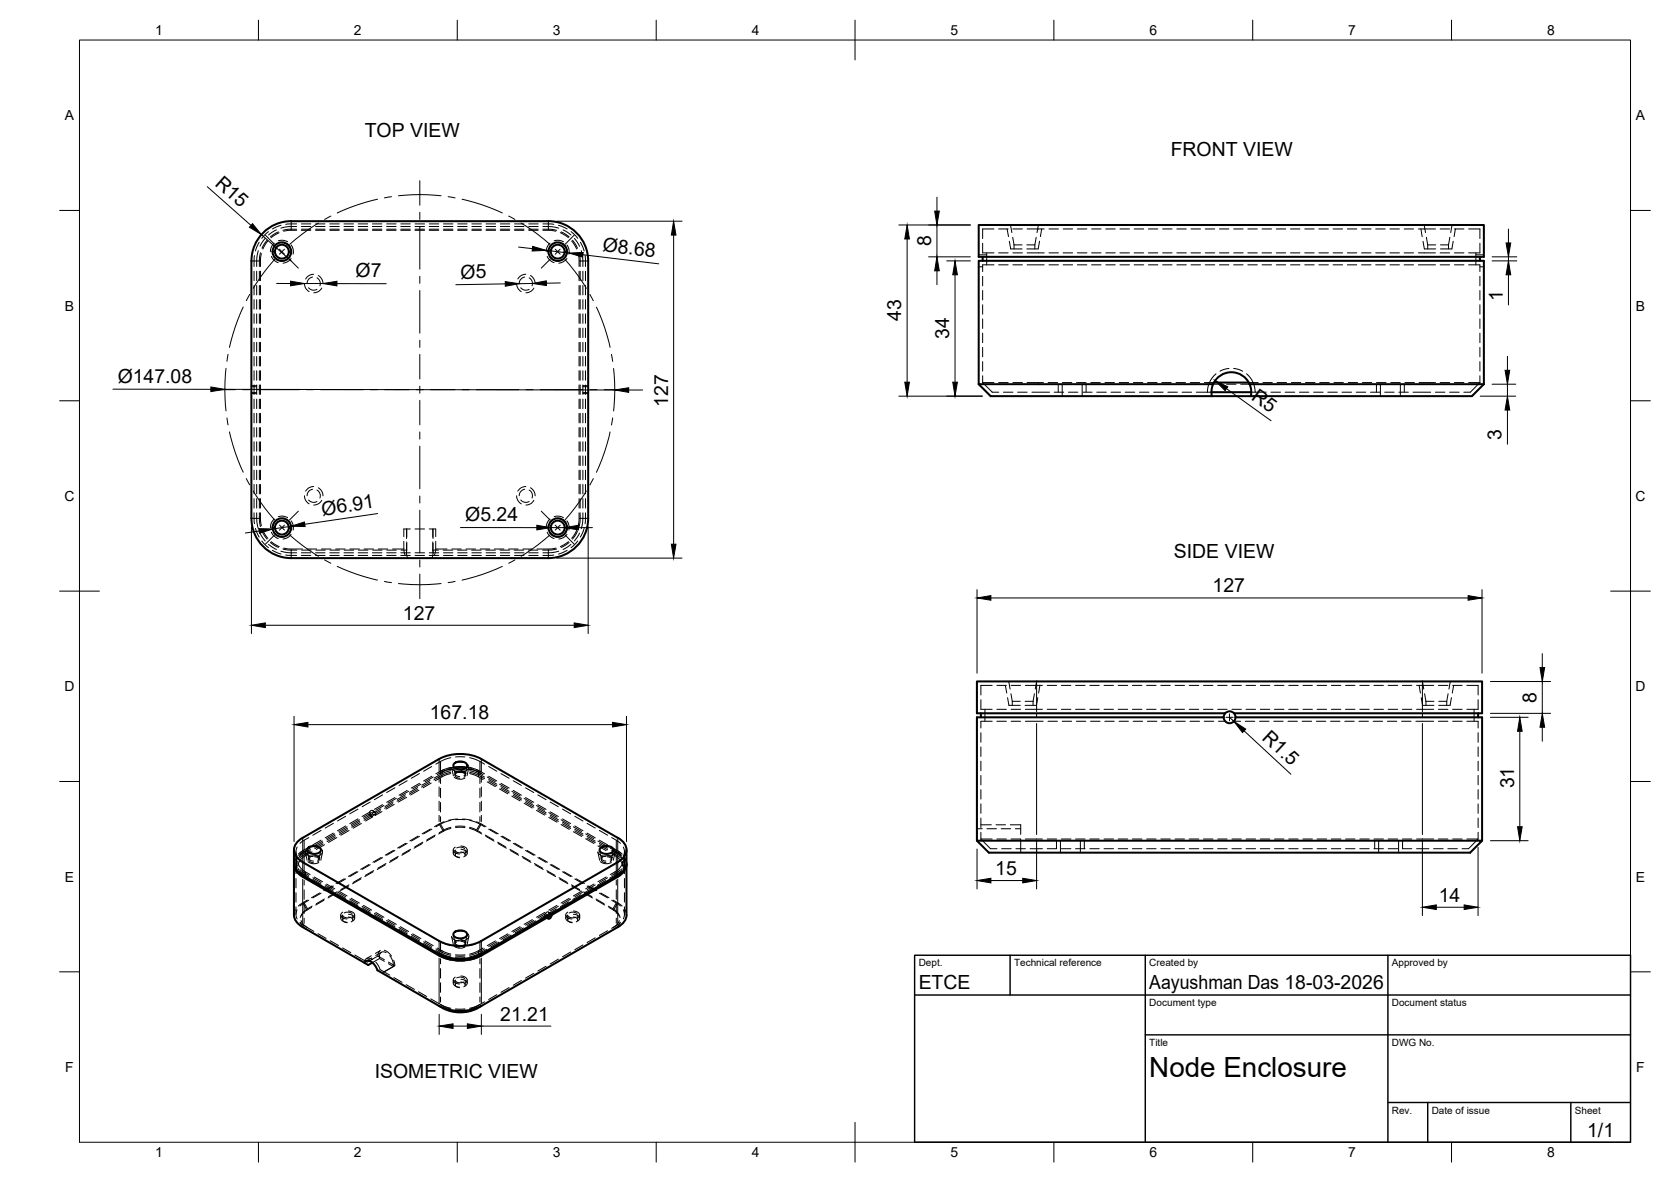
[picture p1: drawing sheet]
<svg xmlns="http://www.w3.org/2000/svg" width="420mm" height="297mm" viewBox="0 0 420 297" stroke-linecap="round" stroke-linejoin="round" font-family="sans-serif">
<defs><g id="words">
<text font-size="7" x="289" y="270.6">Node Enclosure</text>
<g font-size="4.9">
<text x="91.7" y="34.4">TOP VIEW</text>
<text x="294.4" y="39.1">FRONT VIEW</text>
<text x="53.8" y="46.5" transform="rotate(41 53.8 46.5)">R15</text>
<text x="151.4" y="63" transform="rotate(7 151.4 63)">Ø8.68</text>
<text x="234.1" y="61.9" transform="rotate(-90 234.1 61.9)">8</text>
<text x="89.4" y="69.7">Ø7</text>
<text x="115.8" y="70" transform="rotate(-1 115.8 70)">Ø5</text>
<text x="377.9" y="75.8" transform="rotate(-90 377.9 75.8)">1</text>
<text x="226.6" y="80.7" transform="rotate(-90 226.6 80.7)">43</text>
<text x="238.7" y="85.2" transform="rotate(-90 238.7 85.2)">34</text>
<text x="29.6" y="96.3">Ø147.08</text>
<text x="314.4" y="100.2" transform="rotate(36 314.4 100.2)">R5</text>
<text x="168" y="102.2" transform="rotate(-90 168 102.2)">127</text>
<text x="377.5" y="110.5" transform="rotate(-90 377.5 110.5)">3</text>
<text x="81.1" y="129.5" transform="rotate(-8 81.1 129.5)">Ø6.91</text>
<text x="117" y="131">Ø5.24</text>
<text x="295.2" y="140.2">SIDE VIEW</text>
<text x="304.9" y="148.9">127</text>
<text x="101.3" y="155.7">127</text>
<text x="386.3" y="176.6" transform="rotate(-90 386.3 176.6)">8</text>
<text x="108.1" y="180.6">167.18</text>
<text x="317.1" y="185.7" transform="rotate(43 317.1 185.7)">R1.5</text>
<text x="380.7" y="198.1" transform="rotate(-90 380.7 198.1)">31</text>
<text x="250.3" y="219.8">15</text>
<text x="361.8" y="226.6">14</text>
<text x="231" y="248.5">ETCE</text>
<text x="289" y="248.5">Aayushman Das 18-03-2026</text>
<text x="125.8" y="256.5">21.21</text>
<text x="94.2" y="270.8">ISOMETRIC VIEW</text>
<text x="399.1" y="285.7">1/1</text>
</g>
<g font-size="3.5">
<text x="39" y="8.8">1</text>
<text x="89" y="8.8">2</text>
<text x="139" y="8.8">3</text>
<text x="189" y="8.8">4</text>
<text x="239" y="8.8">5</text>
<text x="289" y="8.8">6</text>
<text x="339" y="8.8">7</text>
<text x="389" y="8.8">8</text>
<text x="16.3" y="30.2">A</text>
<text x="411.3" y="30.2">A</text>
<text x="16.3" y="78">B</text>
<text x="411.3" y="78">B</text>
<text x="16.2" y="125.9">C</text>
<text x="411.2" y="125.9">C</text>
<text x="16.2" y="173.7">D</text>
<text x="411.2" y="173.7">D</text>
<text x="16.3" y="221.6">E</text>
<text x="411.3" y="221.6">E</text>
<text x="16.4" y="269.4">F</text>
<text x="411.4" y="269.4">F</text>
<text x="39" y="290.8">1</text>
<text x="89" y="290.8">2</text>
<text x="139" y="290.8">3</text>
<text x="189" y="290.8">4</text>
<text x="239" y="290.8">5</text>
<text x="289" y="290.8">6</text>
<text x="339" y="290.8">7</text>
<text x="389" y="290.8">8</text>
</g>
<g font-size="2.5">
<text x="231" y="242.9">Dept.</text>
<text x="255" y="242.9">Technical reference</text>
<text x="289" y="242.9">Created by</text>
<text x="350" y="242.9">Approved by</text>
<text x="289" y="252.8">Document type</text>
<text x="350" y="252.8">Document status</text>
<text x="289" y="262.9">Title</text>
<text x="350" y="262.9">DWG No.</text>
<text x="350" y="279.9">Rev.</text>
<text x="360" y="279.9">Date of issue</text>
<text x="396" y="279.9">Sheet</text>
</g>
</g></defs>
<!-- layer: Hidden -->
<g fill="none" stroke="#000" stroke-width=".25">
<path d="M66.7 59.9l-1.3 2M67.5 58.2l-1.7 1.7M69.5 57.8l-2 1.3M70 58.3l-2 1.2M70.2 58.5l-2 1.2M70.7 56.6l-2.2 .9M74.6 57.6h-2.2l-1.3 .3M74.6 57.9h-2.1l-1.2 .2M74.6 56.9l-2.3 .1-1.7 .3M74.6 56.3l-2.8 .1M75.8 57.6h2.3M75.8 57.9h2.3"/>
<path d="M75.8 56.9h2.3M75.8 56.3h2.3M79.4 57.6h2.3M79.4 57.9h2.3M79.4 56.9h2.3M79.4 56.3h2.3M82.9 57.6h2.4M82.9 57.9h2.4M82.9 56.9h2.4M82.9 56.3h2.4M86.5 57.6h2.4M86.5 57.9h2.4"/>
<path d="M86.5 56.9h2.4M86.5 56.3h2.4M90.1 57.6h2.4M90.1 57.9h2.4M90.1 56.9h2.4M90.1 56.3h2.4M93.6 57.6h2.4M93.6 57.9h2.4M93.6 56.9h2.4M93.6 56.3h2.4M97.2 57.6h2.4M97.2 57.9h2.4"/>
<path d="M97.2 56.9h2.4M97.2 56.3h2.4M100.8 57.6h2.4M100.8 57.9h2.4M100.8 56.9h2.4M100.8 56.3h2.4M104.4 57.6h2.3M104.4 57.9h2.3M104.4 56.9h2.3M104.4 56.3h2.3M107.9 57.6h2.4M107.9 57.9h2.4"/>
<path d="M107.9 56.9h2.4M107.9 56.3h2.4M111.5 57.6h2.4M111.5 57.9h2.4M111.5 56.9h2.4M111.5 56.3h2.4M115.1 57.6h2.4M115.1 57.9h2.4M115.1 56.9h2.4M115.1 56.3h2.4M118.6 57.6h2.4M118.6 57.9h2.4"/>
<path d="M118.6 56.9h2.4M118.6 56.3h2.4M122.2 57.6h2.4M122.2 57.9h2.4M122.2 56.9h2.4M122.2 56.3h2.4M125.8 57.6h2.4M125.8 57.9h2.4M125.8 56.9h2.4M125.8 56.3h2.4M129.4 57.6h2.3M129.4 57.9h2.3"/>
<path d="M129.4 56.9h2.3M129.4 56.3h2.3M132.9 57.6h2.4M132.9 57.9h2.4M132.9 56.9h2.4M132.9 56.3h2.4M136.5 57.6h2.2l1.3 .3M136.5 57.9h2.1l1.2 .2M136.5 56.9l2.2 .1 1.8 .3M136.5 56.3l2.8 .1M140.4 56.6l2.2 .9M140.9 58.5l2 1.2"/>
<path d="M141.1 58.3l2 1.2M141.6 57.8l2 1.3M143.6 58.2l1.7 1.7M144.4 59.9l1.3 2M249.9 57.5h-2.8v2.5M251.1 57.5h2.4M253.2 57.5l.4 2M254.1 56.5l.3 1.9M254.6 59.6l.4 1.9M254.7 57.5h2.4M258.3 57.5h4.3M260.5 59.6l-.3 1.9"/>
<path d="M261.1 56.5l-.3 1.9M261.9 57.5l-.3 2M263.8 57.5h2.3M267.3 57.5h2.4M270.9 57.5h2.4M274.5 57.5h2.3M278 57.5h2.4M281.6 57.5h2.4M285.2 57.5h2.4M288.8 57.5h2.3M292.3 57.5h2.4M295.9 57.5h2.4"/>
<path d="M299.5 57.5h2.4M303 57.5h2.4M306.6 57.5h2.4M310.2 57.5h2.4M313.8 57.5h2.3M317.3 57.5h2.4M320.9 57.5h2.4M324.5 57.5h2.4M328.1 57.5h2.3M331.6 57.5h2.4M335.2 57.5h2.4M338.8 57.5h2.3"/>
<path d="M342.3 57.5h2.4M345.9 57.5h2.4M349.5 57.5h2.4M353.1 57.5h2.3M356.6 57.5h4.3M357.3 57.5l.3 2M358.1 56.5l.3 1.9M358.6 59.6l.4 1.9M362.1 57.5h2.4M364.6 59.6l-.4 1.9M365.1 56.5l-.3 1.9M365.7 57.5h2.4"/>
<path d="M366 57.5l-.4 2M369.3 57.5h2.8v2.5M63.9 68.2v2.3M63.9 71.7v2.4M63.9 75.3v2.4M63.9 78.9v2.4M64 64.2l-.1 2.8M64.5 68.2v2.3M64.5 71.7v2.4M64.5 75.3v2.4M64.5 78.9v2.4M64.9 63l-.3 1.7-.1 2.3"/>
<path d="M65.2 60.9l-1 2.2M65.2 68.2v2.3M65.2 71.7v2.4M65.2 75.3v2.4M65.2 78.9v2.4M65.5 63.5l-.3 1.3v2.2M65.5 68.2v2.3M65.5 71.7v2.4M65.5 75.3v2.4M65.5 78.9v2.4M65.7 63.7l-.2 1.1v2.2M67.1 60.4l-1.2 2"/>
<path d="M67.4 60.6l-1.3 2M68.2 64.4l.8 1 1 .6M68.9 64.4l.6 .7 1.4 .5M68.9 61.1l-.8 1.2-.1 1M69.7 61.3l-.8 .7-.3 1.3M70 60.5l1.2-.1 1.1 .4M70.9 61l1.1 .3 .9 .8M73.2 63.3l-.3 1-.9 1M73.2 65l-1 .8-1 .3M73.2 61.6l.5 .9v1.4M76.6 71.3l.2 1 .9 1M77.6 72.3a1.64 1.64 0 0 0 2.1 .4"/>
<path d="M78.6 69.6a1.62 1.62 0 0 0-1.4 1.7M78.9 68.9l-1.2 .3-.8 .9M79.7 69.8a1.65 1.65 0 0 1 .7 2M80 69.2l.8 .8 .4 1.3M80.9 72.4l-.7 .8-1.3 .4M129.9 71.3l.3 1 .9 1M130.9 72.3a1.66 1.66 0 0 0 2.2 .4M131.9 69.6a1.67 1.67 0 0 0-1.3 1.7M132.2 68.9l-1.2 .3-.8 .9M133.1 69.8a1.65 1.65 0 0 1 .7 2M133.4 69.2l.8 .8 .4 1.3M134.2 72.4l-.6 .8-1.4 .4"/>
<path d="M137.6 64.4l.7 1 1 .6M138.2 64.4l.7 .7 1.3 .5M138.3 61.1l-.6 .8-.4 1.4M139.1 61.3l-.8 .7-.4 1.3M139.3 60.5l1.3-.1 1.1 .4M140.2 61l1.2 .3 .8 .8M142.5 63.3l-.2 1-.9 1M142.6 61.6l.4 .9v1.4M142.6 65l-1.1 .8-1 .3M143.7 60.6l1.3 2M144 60.4l1.2 2M145.4 63.7l.2 1.1v2.2"/>
<path d="M145.6 63.5l.3 1.3v2.2M145.6 68.2v2.3M145.6 71.7v2.4M145.6 75.3v2.4M145.6 78.9v2.4M145.9 68.2v2.3M145.9 71.7v2.4M145.9 75.3v2.4M145.9 78.9v2.4M145.9 60.9l1 2.2M146.2 63l.3 1.7 .1 2.3M146.6 68.2v2.3"/>
<path d="M146.6 71.7v2.4M146.6 75.3v2.4M146.6 78.9v2.4M147.1 64.2l.1 2.8M147.2 68.2v2.3M147.2 71.7v2.4M147.2 75.3v2.4M147.2 78.9v2.4M246.1 64h2M246.1 67h1M247.1 61.1v2.4h2.8M247.1 69.4v2.4"/>
<path d="M247.1 73v2.4M247.1 76.6v2.4M248.1 63.5v3.1M249.9 66.6h-2.8v1.6M251.1 66.6h2.4M251.1 63.5h2.4M253.8 60.6l.3 2h2.9M254.7 66.6h2.4M254.7 63.5h2.4M255 61.5h2M255 61.5v1.1M258.2 61.5h2"/>
<path d="M258.3 66.6h4.3M258.3 63.5h4.3M260.2 61.5v1.1M261.4 60.6l-.4 2h-2.8M263.8 66.6h2.3M263.8 63.5h2.3M267.3 66.6h2.4M267.3 63.5h2.4M270.9 66.6h2.4M270.9 63.5h2.4M274.5 66.6h2.3M274.5 63.5h2.3"/>
<path d="M278 66.6h2.4M278 63.5h2.4M281.6 66.6h2.4M281.6 63.5h2.4M285.2 66.6h2.4M285.2 63.5h2.4M288.8 66.6h2.3M288.8 63.5h2.3M292.3 66.6h2.4M292.3 63.5h2.4M295.9 66.6h2.4M295.9 63.5h2.4"/>
<path d="M299.5 66.6h2.4M299.5 63.5h2.4M303 66.6h2.4M303 63.5h2.4M306.6 66.6h2.4M306.6 63.5h2.4M310.2 66.6h2.4M310.2 63.5h2.4M313.8 66.6h2.3M313.8 63.5h2.3M317.3 66.6h2.4M317.3 63.5h2.4"/>
<path d="M320.9 66.6h2.4M320.9 63.5h2.4M324.5 66.6h2.4M324.5 63.5h2.4M328.1 66.6h2.3M328.1 63.5h2.3M331.6 66.6h2.4M331.6 63.5h2.4M335.2 66.6h2.4M335.2 63.5h2.4M338.8 66.6h2.3M338.8 63.5h2.3"/>
<path d="M342.3 66.6h2.4M342.3 63.5h2.4M345.9 66.6h2.4M345.9 63.5h2.4M349.5 66.6h2.4M349.5 63.5h2.4M353.1 66.6h2.3M353.1 63.5h2.3M356.6 66.6h4.3M356.6 63.5h4.3M357.8 60.6l.3 2h2.9M359 61.5h2"/>
<path d="M359 61.5v1.1M362.1 66.6h2.4M362.1 63.5h2.4M362.2 61.5h2M364.2 61.5v1.1M365.4 60.6l-.3 2h-2.9M365.7 66.6h2.4M365.7 63.5h2.4M369.3 66.6h2.8v1.6M371.1 63.5v3.1M371.1 64h2M372.1 61.1v2.4h-2.8"/>
<path d="M372.1 69.4v2.4M372.1 73v2.4M372.1 76.6v2.4M372.1 67h1M63.2 98.7h1.3M63.2 97.2h1.3M63.2 96.9h1.3M63.2 98.9h1.3M63.9 82.5v2.3M63.9 86v2.4M63.9 89.6v2.4M63.9 93.2v2.4"/>
<path d="M63.9 96.7v2.4M64.5 82.5v2.3M64.5 86v2.4M64.5 89.6v2.4M64.5 93.2v2.4M64.5 96.7v2.4M65.2 82.5v2.3M65.2 86v2.4M65.2 89.6v2.4M65.2 93.2v2.4M65.2 96.7v2.4M65.5 82.5v2.3"/>
<path d="M65.5 86v2.4M65.5 89.6v2.4M65.5 93.2v2.4M65.5 96.7v2.4M145.6 82.5v2.3M145.6 86v2.4M145.6 89.6v2.4M145.6 93.2v2.4M145.6 96.7v2.4M145.9 82.5v2.3M145.9 86v2.4M145.9 89.6v2.4"/>
<path d="M145.9 93.2v2.4M145.9 96.7v2.4M146.6 98.7h1.3M146.6 97.2h1.3M146.6 96.9h1.3M146.6 98.9h1.3M146.6 82.5v2.3M146.6 86v2.4M146.6 89.6v2.4M146.6 93.2v2.4M146.6 96.7v2.4M147.2 82.5v2.3"/>
<path d="M147.2 86v2.4M147.2 89.6v2.4M147.2 93.2v2.4M147.2 96.7v2.4M247.1 96.1l2.4 2.5h1.6M247.1 96.1h2.8M247.1 80.1v2.4M247.1 83.7v2.4M247.1 87.3v2.4M247.1 90.9v2.3M247.1 94.4v1.7M251.1 96.1h2.4"/>
<path d="M252.3 98.6h2.4M254.7 96.1h2.4M255.9 98.6h2.4M258.3 96.1h4.1M259.5 98.6h4.4M263.5 96.1h2.4M265.1 98.6h2.4M266.1 96.5v2.1M267.1 96.5v3.1M267.1 96.1h2.4M268.6 98.6h2.4M270.7 96.1h2.4"/>
<path d="M272.1 96.5v3.1M272.2 98.6h2.4M273.1 96.5v2.1M274.3 96.1h2.3M275.8 98.6h2.4M277.8 96.1h2.4M279.4 98.6h2.3M281.4 96.1h2.4M282.9 98.6h2.4M285 96.1h2.4M286.5 98.6h2.4M288.5 96.1h2.4"/>
<path d="M290.1 98.6h2.4M292.1 96.1h2.4M293.6 98.6h2.4M295.7 96.1h2.4M297.2 98.6h2.4M299.3 96.1h2.3M300.8 98.6h3.8M302.8 96.1h2.4M305 96.5h2.2M305.8 93.9a6 6 0 0 0-2.2 4.7M308.4 96.5h2.4M309 92.6l-1.4 .3-.9 .4"/>
<path d="M310.2 92.6l2.2 .7M312 96.5h2.2M313.4 93.9a6 6 0 0 1 2.2 4.7h2.8M314 96.1h2.4M314.6 98.6h1M317.5 96.1h2.4M319.6 98.6h2.4M321.1 96.1h2.4M323.2 98.6h2.3M324.7 96.1h2.4M326.7 98.6h2.4M328.3 96.1h2.3"/>
<path d="M330.3 98.6h2.4M331.8 96.1h2.4M333.9 98.6h2.4M335.4 96.1h2.4M337.4 98.6h2.4M339 96.1h2.4M341 98.6h2.4M342.5 96.1h2.4M344.6 98.6h2.4M346.1 96.5v2.1M346.1 96.1h2.4M347.1 96.5v3.1"/>
<path d="M348.2 98.6h2.3M349.7 96.1h2.4M351.7 98.6h2.4M352.1 96.5v3.1M353.1 96.5v2.1M353.3 96.1h2.3M355.3 98.6h4.4M356.8 96.1h4.1M360.9 98.6h2.4M362.1 96.1h2.4M364.5 98.6h2.4M365.7 96.1h2.4"/>
<path d="M369.3 96.1h2.8M372.1 96.1l-2.4 2.5h-1.6M372.1 80.1v2.4M372.1 83.7v2.4M372.1 87.3v2.4M372.1 90.9v2.3M372.1 94.4v1.7M63.9 100.3v2.4M63.9 103.9v2.4M63.9 107.4v2.4M63.9 111v2.4M63.9 114.6v2.4"/>
<path d="M63.9 118.2v2.4M64.5 100.3v2.4M64.5 103.9v2.4M64.5 107.4v2.4M64.5 111v2.4M64.5 114.6v2.4M64.5 118.2v2.4M65.2 100.3v2.4M65.2 103.9v2.4M65.2 107.4v2.4M65.2 111v2.4M65.2 114.6v2.4"/>
<path d="M65.2 118.2v2.4M65.5 100.3v2.4M65.5 103.9v2.4M65.5 107.4v2.4M65.5 111v2.4M65.5 114.6v2.4M65.5 118.2v2.4M145.6 100.3v2.4M145.6 103.9v2.4M145.6 107.4v2.4M145.6 111v2.4M145.6 114.6v2.4"/>
<path d="M145.6 118.2v2.4M145.9 100.3v2.4M145.9 103.9v2.4M145.9 107.4v2.4M145.9 111v2.4M145.9 114.6v2.4M145.9 118.2v2.4M146.6 100.3v2.4M146.6 103.9v2.4M146.6 107.4v2.4M146.6 111v2.4M146.6 114.6v2.4"/>
<path d="M146.6 118.2v2.4M147.2 100.3v2.4M147.2 103.9v2.4M147.2 107.4v2.4M147.2 111v2.4M147.2 114.6v2.4M147.2 118.2v2.4M63.9 128.9l.1 2.7M63.9 121.7v2.4M63.9 125.3v2.4M64.2 132.8l1 2.2M64.5 128.9l.1 2.2 .3 1.7"/>
<path d="M64.5 121.7v2.4M64.5 125.3v2.4M65.2 128.9v2.1l.3 1.3M65.2 121.7v2.4M65.2 125.3v2.4M65.4 133.9l1.3 2M65.5 128.9v2.1l.2 1.1M65.5 121.7v2.4M65.5 125.3v2.4M65.8 136l1.7 1.6M65.9 133.5l1.2 2M66.1 133.3l1.3 2"/>
<path d="M67.5 136.8l2 1.3M68 136.3l2 1.3M68.2 136.1l2 1.3M68.2 133.7l.8 1.1 1 .5M68.5 138.3l2.2 .9M68.9 133.7l1 1 1 .2M68.9 130.4l-.8 1.2-.1 1M69.7 130.6l-.8 .7-.3 1.3M70 129.8l1.2-.1 1.1 .4M70.6 138.5l1.7 .4h2.3M70.9 130.3l1.1 .3 .9 .9M71.1 138l1.3 .2h2.3"/>
<path d="M71.3 137.7a13.2 13.2 0 0 0 4.8 .3M71.8 139.5l2.8 .1M73.2 132.6l-.3 1.1-.9 .9M73.2 134.3l-1 .9-1 .3M73.2 130.9l.5 1v1.3M75.8 138.9h2.3M75.8 139.6h2.3M75.8 138.2h2.4M76.6 124.6l.2 1.1 .9 .9M77.3 138h2.3M77.6 125.7a1.67 1.67 0 0 0 2.1 .3M78.6 123a1.58 1.58 0 0 0-1.4 1.6"/>
<path d="M78.9 122.3l-1.2 .3-.8 .8M79.4 138.9h2.3M79.4 139.6h2.3M79.4 138.2h2.4M79.7 123.2a1.65 1.65 0 0 1 .7 2M80 122.6l.8 .7 .4 1.3M80.8 138h2.4M80.9 125.7l-.7 .8-1.3 .4M82.9 138.9h2.4M82.9 139.6h2.4M83 138.2h2.4M84.4 138h2.4"/>
<path d="M86.5 138.9h2.4M86.5 139.6h2.4M86.6 138.2h2.3M88 138h2.4M90.1 138.9h2.4M90.1 139.6h2.4M90.1 138.2h2.4M91.5 138h2.4M93.6 138.9h2.4M93.6 139.6h2.4M93.7 138.2h2.4M95.1 138h2.4"/>
<path d="M97.2 138.9h2.4M97.2 139.6h2.4M97.3 138.2h2.4M98.7 138h2.8M100.8 138.9h2.4M100.8 139.6h2.4M100.8 138.2h1.5M101.5 136l.1 2.4 .3 1.2M102.2 132.9v2.4M102.2 136.5v2.4M102.3 138.2l-.1 .9 .3 1.2M102.3 132.9v2.1"/>
<path d="M102.3 136.2v2M103.2 132.9h-1.7v2M104.4 132.9h2.3M104.4 138.9h2.3M104.4 139.6h2.3M107.9 132.9h1.7v2M107.9 138.9h2.4M107.9 139.6h2.4M108.8 138.2v1.3l-.2 .8M108.8 132.9v2.1M108.8 136.2v2M108.8 138.2h1.5"/>
<path d="M108.9 132.9v2.4M108.9 136.5v2.4M109.6 136v2M111.4 138.2h2.4M111.5 138.9h2.4M111.5 139.6h2.4M112.4 138h-2.8l-.4 1.6M113.6 138h2.4M115 138.2h2.4M115.1 138.9h2.4M115.1 139.6h2.4M117.2 138h2.3"/>
<path d="M118.6 138.2h2.4M118.6 138.9h2.4M118.6 139.6h2.4M120.7 138h2.4M122.2 138.2h2.3M122.2 138.9h2.4M122.2 139.6h2.4M124.3 138h2.4M125.7 138.2h2.4M125.8 138.9h2.4M125.8 139.6h2.4M127.9 138h2.4"/>
<path d="M129.3 138.2h2.4M129.4 138.9h2.3M129.4 139.6h2.3M129.9 124.6l.3 1.1 .9 .9M130.9 125.7a1.69 1.69 0 0 0 2.2 .3M131.5 138h2.3M131.9 123a1.62 1.62 0 0 0-1.3 1.6M132.2 122.3l-1.2 .3-.8 .8M132.9 138.2h2.4M132.9 138.9h2.4M132.9 139.6h2.4M133.1 123.2a1.65 1.65 0 0 1 .7 2"/>
<path d="M133.4 122.6l.8 .7 .4 1.3M134.2 125.7l-.6 .8-1.4 .4M137.6 133.7l.7 1.1 1 .5M138.2 133.7l1.1 1 .9 .2M138.3 130.4l-.6 .8-.4 1.4M139.1 130.6l-.8 .7-.4 1.3M139.3 139.5l-2.8 .1M139.3 129.8l1.3-.1 1.1 .4M139.8 137.7a13.2 13.2 0 0 1-4.8 .3M140 138l-1.3 .2h-2.3M140.2 130.3l1.2 .3 .8 .9M140.5 138.5l-1.8 .4h-2.2"/>
<path d="M142.5 132.6l-.2 1.1-.9 .9M142.6 130.9l.4 1v1.3M142.6 134.3l-1.1 .9-1 .3M142.6 138.3l-2.2 .9M142.9 136.1l-2 1.3M143.1 136.3l-2 1.3M143.6 136.8l-2 1.3M145 133.3l-1.3 2M145.2 133.5l-1.2 2M145.3 136l-1.7 1.6M145.6 128.9v2.1l-.2 1.1M145.6 121.7v2.4"/>
<path d="M145.6 125.3v2.4M145.7 134l-1.3 1.9M145.9 128.9v2.1l-.3 1.3M145.9 121.7v2.4M145.9 125.3v2.4M146.6 128.9l-.1 2.2-.3 1.7M146.6 121.7v2.4M146.6 125.3v2.4M146.9 132.8l-1 2.2M147.2 128.9l-.1 2.7M147.2 121.7v2.4M147.2 125.3v2.4"/>
<path d="M246.6 175.8v2.5h2.9M247.6 178.3v3M249.5 172.2h-2.9v2.5M250.7 178.3h2.3M250.7 172.2h2.3M252.8 172.2l.3 2M253.3 175.3l.4 2h2.8M253.6 171.2l.4 2M254.2 174.3l.3 1.9M254.2 178.3h2.4M254.2 172.2h2.4M254.5 176.2h2"/>
<path d="M254.5 176.2v1.1M257.7 176.2h2.1M257.8 178.3h4.3M257.8 172.2h4.3M259.8 176.2v1.1M260.1 174.3l-.3 1.9M260.6 171.2l-.3 2M260.9 175.3l-.3 2h-2.9M261.5 172.2l-.3 2M263.3 178.3h2.4M263.3 172.2h2.4M266.9 178.3h2.4"/>
<path d="M266.9 172.2h2.4M270.4 178.3h2.4M270.4 172.2h2.4M274 178.3h2.4M274 172.2h2.4M277.6 178.3h2.4M277.6 172.2h2.4M281.2 178.3h2.3M281.2 172.2h2.3M284.7 178.3h2.4M284.7 172.2h2.4M288.3 178.3h2.4"/>
<path d="M288.3 172.2h2.4M291.9 178.3h2.4M291.9 172.2h2.4M295.5 178.3h2.3M295.5 172.2h2.3M299 178.3h2.4M299 172.2h2.4M302.6 178.3h2.4M302.6 172.2h2.4M306.2 178.3h2.3M306.2 172.2h2.3M309.8 178.3h2.3"/>
<path d="M309.8 172.2h2.3M313.3 178.3h2.4M313.3 172.2h2.4M316.9 178.3h2.4M316.9 172.2h2.4M320.5 178.3h2.3M320.5 172.2h2.3M324 178.3h2.4M324 172.2h2.4M327.6 178.3h2.4M327.6 172.2h2.4M331.2 178.3h2.4"/>
<path d="M331.2 172.2h2.4M334.8 178.3h2.3M334.8 172.2h2.3M338.3 178.3h2.4M338.3 172.2h2.4M341.9 178.3h2.4M341.9 172.2h2.4M345.5 178.3h2.4M345.5 172.2h2.4M349 178.3h2.4M349 172.2h2.4M352.6 178.3h2.4"/>
<path d="M352.6 172.2h2.4M356.2 178.3h4.3M356.2 172.2h4.3M356.8 172.2l.3 2M357.4 175.3l.3 2h2.9M357.7 171.2l.3 2M358.2 174.3l.3 1.9M358.5 176.2h2.1M358.5 176.2v1.1M361.7 178.3h2.4M361.7 172.2h2.4M361.8 176.2h2"/>
<path d="M363.8 176.2v1.1M364.1 174.3l-.3 1.9M364.7 171.2l-.4 2M365 175.3l-.4 2h-2.8M365.3 178.3h2.3M365.3 172.2h2.3M365.5 172.2l-.3 2M368.8 172.2h2.9v2.5M370.6 178.3v3M371.7 175.8v2.5h-2.9M96.2 199.8l-2.1 1.2M99.3 198l-2.1 1.2"/>
<path d="M101.9 199.7l-2 1.2M102.4 198.6l-2.1 1.2M102.4 196.2l-2.1 1.2M102.7 198.8l-2 1.2M105 198.4l-2.1 1.2M105 197.9l-2 1.2M105.3 198.6l-2 1.2M105.5 196.9l-2.1 1.1M105.5 194.4l-2.1 1.2M105.8 197.1l-2 1.2M108.1 196.6l-2.1 1.2M108.1 196.1l-2 1.2"/>
<path d="M108.4 196.8l-2 1.2M108.6 195.1l-2.1 1.2M108.6 192.6l-2.1 1.2M108.9 195.3l-2 1.2M111.6 193.4l-1.2 .6M111.6 193.9l-1.2 .5M113.3 193.3l-2.5 .9M113.3 193.7l-2 .6-2.1 1.2M113.3 193.2l-1.6 .5-1.7 1M113.3 194.4l-1.6 .6-2.2 1.2M113.3 194.1l-2 .6-2.2 1.3M113.3 192.9l-2 .6-1.7 1"/>
<path d="M113.3 190.4l-2 .7-1.7 .9M113.6 192.8a1.81 1.81 0 0 0 1.9 1.2M113.6 192.9l.4 2.1M114 192.5l.4 2M114.2 195.3a2.51 2.51 0 0 0 2.7 .2M114.4 194.4v.4M114.5 194.1a2.46 2.46 0 0 1 2.7 .2M114.5 193.1h2.4M114.5 193.5h2.4M114.5 193h2.4M114.5 194.2h2.4M114.5 193.9h2.4"/>
<path d="M114.5 192.7h2.4M114.5 190.2h2.4M114.8 194.3a.66 .66 0 0 0-.4 .8 .66 .66 0 0 0 .9 .4l.3 .1M114.8 193.9a.66 .66 0 0 0-.4 .8 .66 .66 0 0 0 .9 .4l.3 .1M115.1 192.8l-2.3 .3M115.1 193.2l-2.3 .3M115.8 194.1a.79 .79 0 0 1 1 .2 .79 .79 0 0 1 0 .9l-.2 .2M115.8 193.7a.79 .79 0 0 1 1 .2 .79 .79 0 0 1 0 .9l-.2 .2M116.3 192.8l2.4 .3M116.3 193.2l2.4 .3M116.5 191.6h-1.2l-1.1 .3M117 194.4v.4"/>
<path d="M117.5 192.5l-.5 2M117.6 192.2a1.07 1.07 0 0 1 .1 1.1 1.07 1.07 0 0 1-1 .6M117.9 192.9l-.5 2.1M118.1 193.3l2.6 .9M118.1 193.7l2 .6 1.7 1M118.1 193.2l1.7 .5 1.7 1M118.1 194.4l1.7 .6 1.7 .9M118.1 194.1l2 .6 1.7 1M118.1 192.9l2 .6 1.7 1M118.1 190.4l2 .7 1.7 .9M119.8 193.4l1.2 .6M119.8 193.9l1.2 .5"/>
<path d="M122.5 195.3l2.1 1.2M122.5 196.5l2.1 1.2M122.9 195.9l2 1.2M122.9 196.3l2 1.2M122.9 195.1l2 1.2M122.9 192.6l2 1.2M125.6 197.1l2.1 1.2M125.6 198.3l2.1 1.2M126 197.7l2 1.2M126 198.1l2 1.2M126 196.9l2 1.1M126 194.4l2 1.2"/>
<path d="M128.7 198.8l2.1 1.2M129.1 199.5l2 1.1M129.1 199.9l2 1.1M129.1 198.6l2 1.2M129.1 196.2l2 1.2M132.1 198l2.1 1.2M135.2 199.8l2.1 1.2M246.6 184.1v2.4M246.6 187.7v2.4M246.6 191.3v2.4M246.6 194.9v2.3M246.6 198.4v2.4"/>
<path d="M249.5 181.3h-2.9v1.7M250.7 181.3h2.3M254.2 181.3h2.4M257.8 181.3h4.5M263.5 181.3h2.4M267.1 181.3h2.4M270.6 181.3h2.4M274.2 181.3h2.4M277.8 181.3h2.4M281.4 181.3h2.3M284.9 181.3h2.4M288.5 181.3h2.4"/>
<path d="M292.1 181.3h2.3M295.7 181.3h2.3M299.2 181.3h2.4M302.8 181.3h2.4M306.4 181.3h1.6M310.3 181.3h1.6M313.1 181.3h2.4M316.7 181.3h2.4M320.3 181.3h2.3M323.8 181.3h2.4M327.4 181.3h2.4M331 181.3h2.4"/>
<path d="M334.6 181.3h2.3M338.1 181.3h2.4M341.7 181.3h2.4M345.3 181.3h2.4M348.8 181.3h2.4M352.4 181.3h2.4M356 181.3h4.5M361.7 181.3h2.4M365.3 181.3h2.3M368.8 181.3h2.9v1.7M371.7 184.1v2.4M371.7 187.7v2.4"/>
<path d="M371.7 191.3v2.4M371.7 194.9v2.3M371.7 198.4v2.4M74.3 215.6l-.4 1.3M74.3 215.9l-.4 1.2M74.4 214v2.5M74.4 216.9v.4M74.4 217.7v1.9M74.7 215.7l-.3 1.4 .3 .9M74.7 216.1l-.3 1.4 .3 .9M74.7 216.5l-.3 1 .3 1.3M74.7 215.3l-.3 .9 .3 1.4"/>
<path d="M74.7 212.9l-.3 .9 .3 1.3M74.9 216.5v1.2M75 218.3l.6 1 1.2 1.1M75 217.1l.9 1.4 2.1 1.3M75.4 219.8l1.1 .7M75.4 218.6l2.2 1.4M75.4 216.1l1.1 .8M75.4 219l2.2 1.4M75.4 219.4l1.1 .7M76.5 213.6l-1.5 1M76.5 214l-1.4 1M76.5 213.6l-1.1 .8"/>
<path d="M76.8 214.1a1.81 1.81 0 0 0 1.9 1.2M76.8 214.2l.4 2M76.8 213.8l-1.4 1M76.8 213.8l-1.2 1-.6 1.1M77.2 213.7l.4 2M77.4 216.5a2.39 2.39 0 0 0 2.8 .3M77.6 210.5l-2.2 1.4M77.6 212.9l-1.1 .7M77.6 215.7v.4M77.7 215.4a2.47 2.47 0 0 1 2.8 .2M78 213.1l-1.2 .7M78 215.5a.66 .66 0 0 0-.3 .9 .66 .66 0 0 0 .8 .4h.3"/>
<path d="M78 215.1a.66 .66 0 0 0-.3 .9 .66 .66 0 0 0 .8 .4h.3M78.1 213.5l-2.7 1.7M78.1 213.9l-2.7 1.7M78.5 214.1l-2.6 1.6-.9 1.4M79.1 215.3a.79 .79 0 0 1 .9 .2 .79 .79 0 0 1 0 1l-.1 .1M79.1 214.9a.8 .8 0 0 1 .9 .2 .8 .8 0 0 1 0 1l-.1 .1M79.8 212.9l-1.3-.1-1.1 .3M80.2 215.7v.4M80.7 213.7l-.5 2M80.7 211.1l-2 1.2M80.7 208.7l-2 1.2M80.8 213.4a1.06 1.06 0 0 1 .1 1.2 1.06 1.06 0 0 1-1 .5"/>
<path d="M81.1 211.4l-2.1 1.1M81.1 214.2l-.4 2M81.2 211.7l-2.1 1.2M81.2 212.1l-2 1.2M81.6 212.3l-2.1 1.2M83.8 209.4l-2 1.2M83.8 206.9l-2 1.2M84.2 209.6l-2.1 1.2M84.3 209.9l-2.1 1.2M84.3 210.3l-2 1.2M84.7 210.5l-2.1 1.2M86.9 207.6l-2 1.2"/>
<path d="M86.9 205.1l-2 1.2M87.3 207.8l-2.1 1.2M87.4 208.1l-2.1 1.2M87.4 208.5l-2 1.2M87.8 208.7l-2.1 1.2M89.7 219.1l-2.1 1.1M90 219.1l-2.1 1.2M90 205.8l-2.1 1.2M90 203.3l-2.1 1.2M90.4 206l-2.1 1.2M90.4 206.3l-2 1.2M90.5 206.7l-2 1.2"/>
<path d="M90.9 206.9l-2.1 1.2M92.8 217.3l-2.1 1.2M92.9 205l.3 .2-1.7 .9M93 203.9l.7-.2 .3 .2 .1 .3-.3-.2a.64 .64 0 0 1-.2 .8 .64 .64 0 0 1-.8-.1l.3 .1 .1-.4-.3-.3zM93.1 204.8l-1.6 .9M93.1 217.3l-2.1 1.2M93.1 204l-2.1 1.2M93.1 201.6l-2.1 1.1M93.5 204.2l-2.1 1.2M93.6 205.4l-1.7 .9M93.6 203.7l.7 .4M93.8 204.3a.45 .45 0 0 1 .7-.1 .45 .45 0 0 1-.1 .7l-.4-.2-.4 .5h-.4l.4 .2-.1-.5z"/>
<path d="M93.8 219.1l-2.1 1.2M94 218.8l-2.1 1.2M95.7 203.7l-1.7 1M95.8 203.3l-1.7 .9M95.8 215.5l-2 1.2M96 203.9l-1.6 1M96.2 215.5l-2.1 1.2M96.2 202.2l-2.1 1.2M96.5 202.4l-2 1.2M96.9 217.3l-2.1 1.2M97 217l-2 1.2M98.8 201.9l-2.1 1.2"/>
<path d="M98.8 201.5l-2 1.2M98.9 213.7l-2 1.2M99.1 202.1l-2 1.2M99.3 213.7l-2.1 1.2M99.3 200.4l-2.1 1.2M99.7 200.6l-2.1 1.2M100 215.5l-2.1 1.2M100.1 215.2l-2 1.2M101.9 200.2l-2.1 1.1M102 211.9l-2 1.2M102.2 200.4l-2 1.2M102.4 211.9l-2.1 1.2"/>
<path d="M103.1 213.7l-2.1 1.2M103.2 213.4l-2 1.2M105.1 210.1l-2 1.2M105.5 210.2l-2.1 1.2M106.2 212l-2.1 1.2M106.3 211.6l-2 1.2M108.2 208.4l-2 1.1M108.6 208.4l-2.1 1.2M109.3 210.2l-2.1 1.2M109.4 209.9l-2 1.1M111.6 206.5l-2.4 1.2M113.3 206.2l-2 .6-1.7 1"/>
<path d="M113.4 208.2l-1.4 .4-1.7 1M113.4 207.9l-1.3 .4-1.7 1M114 213.6v.8M114.5 213.7a.83 .83 0 0 0-.5 .9 .83 .83 0 0 0 .8 .7l.7 .1M114.5 212.9a.82 .82 0 0 0-.5 .9 .82 .82 0 0 0 .8 .7l.7 .1M114.5 213.6v1.2M114.5 208h2.4M114.5 207.7h2.4M114.5 206h2.4M114.6 213.9l.1 .1a1.84 1.84 0 0 0 1.9 .1M114.8 214.3a.64 .64 0 0 0-.3 .8 .64 .64 0 0 0 .8 .4h.3M114.8 213.1a1.89 1.89 0 0 1 2 .2"/>
<path d="M115.1 205.8l-2.3 .3M115.8 214.1a.76 .76 0 0 1 .9 .2 .76 .76 0 0 1 .1 .9l-.2 .1M115.9 213.4a1.33 1.33 0 0 1 1.5 1.2l-.5 .5M115.9 212.6a1.3 1.3 0 0 1 1.5 1.2l-.5 .5M116.3 205.8l2.4 .3M117 213.6v1.2M117.5 213.6v.8M118.1 208.2l1.4 .4 1.6 1M118.1 207.9l1.2 .4 1.7 1M118.1 206.2l2 .6 1.7 1M119.8 206.5l2.4 1.2M122 209.9l2.1 1.1"/>
<path d="M122.2 210.2l2 1.2M122.9 208.4l2 1.2M123.2 208.4l2.1 1.1M125.1 211.6l2.1 1.2M125.2 212l2.1 1.2M126 210.2l2 1.2M126.3 210.1l2.1 1.2M128.2 213.4l2.1 1.2M128.4 213.7l2 1.2M128.7 200.1l2.1 1.2M129.1 211.9l2 1.2M129.4 211.9l2.1 1.2"/>
<path d="M131.3 215.2l2 1.2M131.4 215.5l2.1 1.2M131.8 200.6l2.1 1.2M131.8 201.9l2.1 1.2M132.1 201.2l2.1 1.2M132.1 201.7l2.1 1.1M132.1 200.4l2.1 1.2M132.1 213.7l2.1 1.2M132.5 213.7l2.1 1.2M134.4 217l2 1.2M134.5 217.3l2.1 1.2M134.9 202.4l2 1.2"/>
<path d="M134.9 203.7l2 1.1M135.2 203l2.1 1.2M135.2 203.4l2.1 1.2M135.2 202.2l2.1 1.2M135.2 215.5l2.1 1.2M135.6 215.5l2.1 1.2M137.5 218.8l2.1 1.2M137.6 219.1l2.1 1.2M138 204.2l2 1.2M138 205.4l2 1.2M138.3 204.8l2.1 1.2M138.3 205.2l2.1 1.2"/>
<path d="M138.3 204l2.1 1.2M138.3 201.6l2.1 1.1M138.3 217.3l2.1 1.2M138.7 217.3l2.1 1.2M141.1 206l2 1.2M141.1 207.2l2 1.2M141.4 206.6l2.1 1.2M141.4 207l2.1 1.2M141.4 205.8l2.1 1.2M141.4 203.3l2.1 1.2M141.4 219.1l2.1 1.2M141.8 219.1l2 1.1"/>
<path d="M144.2 207.8l2 1.2M144.2 209l2 1.2M144.5 208.4l2.1 1.2M144.5 208.8l2.1 1.2M144.5 207.6l2.1 1.2M144.5 205.1l2.1 1.2M147.3 209.6l2 1.2M147.3 210.8l2 1.2M147.6 210.2l2.1 1.2M147.6 210.6l2.1 1.2M147.6 209.4l2.1 1.2M147.6 206.9l2.1 1.2"/>
<path d="M150.3 214.1a1.81 1.81 0 0 0 2 1.2M150.3 211.4l2.1 1.1M150.3 212.6l2.1 1.2M150.3 214.2l.5 2M150.7 212l2.1 1.2M150.7 212.4l2.1 1.2M150.7 211.1l2.1 1.2M150.7 208.7l2.1 1.2M150.7 213.7l.5 2M151 216.5a2.39 2.39 0 0 0 2.7 .3M151.2 215.7v.4M151.3 215.4a2.47 2.47 0 0 1 2.7 .2"/>
<path d="M151.6 215.5a.66 .66 0 0 0-.4 .9 .66 .66 0 0 0 .8 .4h.4M151.6 215.1a.66 .66 0 0 0-.4 .9 .66 .66 0 0 0 .8 .4h.4M152.6 215.3a.79 .79 0 0 1 .9 .2 .79 .79 0 0 1 .1 1l-.2 .1M152.6 214.9a.8 .8 0 0 1 .9 .2 .8 .8 0 0 1 .1 1l-.2 .1M153.3 212.9l-1.3-.1-1 .3M153.5 214.4l2 1.3 .9 1.4M153.5 213.1l1.1 .7M153.8 213.7l2.2 1.5M153.8 214.2l2.2 1.4M153.8 210.5l2.2 1.4M153.8 212.9l1.2 .7M153.8 215.7v.4"/>
<path d="M154.2 213.7l-.4 2M154.4 213.4a1.06 1.06 0 0 1 .1 1.2 1.06 1.06 0 0 1-1 .5M154.6 213.8l1.4 1M154.6 213.8l1.3 1 .5 1.1M154.6 214.2l-.4 2M155 213.6l1.4 1M155 214l1.4 1M155 213.6l1 .8M156 219.8l-1 .7M156 218.6l-2.2 1.4M156 216.1l-1 .8M156 219l-2.7 1.7"/>
<path d="M156 219.4l-1 .7M156.4 217.1l-.9 1.4-2 1.3M156.4 218.3l-.5 1-1.3 1.1M156.5 216.5v1.2M156.7 215.7l.3 1-.3 1.3M156.7 216.1l.3 1-.3 1.3M156.7 216.5l.3 1.4-.3 .9M156.7 215.3l.3 1.4-.3 .9M156.7 212.9l.3 1.3-.3 1M157 214v2.5M157 216.9v.4M157 217.7v1.9"/>
<path d="M157.1 215.9l.4 1.2M157.2 215.5l.3 1.4M245.6 208.3h1.4M246.6 210.8l2.4 2.5h1.7M246.6 210.8h2.9M246.6 202v2.4M246.6 205.6v2.4M246.6 209.2v1.6M246.6 207.3h2.7M248.2 208.3h2.3M250.4 207.3h2.4M250.7 210.8h2.3"/>
<path d="M251.7 208.3h2.4M251.9 213.3h2.4M254 207.3h2.6v2.4M254.2 210.8h2.4M255.3 208.3h1.3M255.4 213.3h2.4M256.6 210.9v3.4M257.8 210.8h4.3M259 213.3h3.1M263.3 210.8h2.4M263.3 213.3h2.4M265.6 211.3v2"/>
<path d="M266.6 211.3v3M266.9 210.8h2.4M266.9 213.3h2.4M270.4 210.8h2.4M270.4 213.3h2.4M271.7 211.3v3M272.6 211.3v2M274 210.8h2.4M274 213.3h2.4M277.6 210.8h2.4M277.6 213.3h2.4M281.2 210.8h2.3"/>
<path d="M281.2 213.3h2.3M284.7 210.8h2.4M284.7 213.3h2.4M288.3 210.8h2.4M288.3 213.3h2.4M291.9 210.8h2.4M291.9 213.3h2.4M295.5 210.8h2.3M295.5 213.3h2.3M299 210.8h2.4M299 213.3h2.4M302.6 210.8h2.4"/>
<path d="M302.6 213.3h2.4M306.2 210.8h2.3M306.2 213.3h2.3M309.8 210.8h2.3M309.8 213.3h2.3M313.3 210.8h2.4M313.3 213.3h2.4M316.9 210.8h2.4M316.9 213.3h2.4M320.5 210.8h2.3M320.5 213.3h2.3M324 210.8h2.4"/>
<path d="M324 213.3h2.4M327.6 210.8h2.4M327.6 213.3h2.4M331.2 210.8h2.4M331.2 213.3h2.4M334.8 210.8h2.3M334.8 213.3h2.3M338.3 210.8h2.4M338.3 213.3h2.4M341.9 210.8h2.4M341.9 213.3h2.4M345.5 210.8h2.4"/>
<path d="M345.5 213.3h2.4M345.7 211.3v2M346.6 211.3v3M349 210.8h2.4M349 213.3h2.4M351.7 211.3v3M352.6 210.8h2.4M352.7 211.3l-.1 2h2.4M356.2 213.3h3.1M356.2 210.8h4.3M360.5 213.3h2.4M361.7 210.8h2.4"/>
<path d="M364 213.3h2.4M365.3 210.8h2.3M368.8 210.8h2.9l-2.4 2.5h-1.7M371.7 202v2.4M371.7 205.6v2.4M371.7 209.2v1.6M74.3 228.6l-.4 1.3M74.4 220.8v2.3M74.4 224.3v2.4M74.4 227.9v1.9M74.7 228.6l-.3 1.4 .3 .9M75.4 231.8l3.5 2.2"/>
<path d="M75.5 231.7l.5 1 1.2 .9M75.7 231.3l.8 1.2 .8 .6M77.3 226.2l-2.3 1.5M77.6 226.2l-2.2 1.5M78.3 228l-2 1.3-.8 1.3M78.5 227.7l-2 1.3-.8 1.2M78.7 221l2 1.2M78.7 220.6l2 1.2M79 220.4l2.1 1.2M79.9 234.6l2.1 1.2M80.4 224.4l-2.1 1.2M80.7 224.5l-2 1.1"/>
<path d="M81.4 226.3l-2 1.1M81.6 225.9l-2.1 1.2M81.8 222.8l2 1.2M81.8 222.4l2 1.2M82.1 222.2l2.1 1.2M83 236.4l2.1 1.2M83.5 222.6l-2.1 1.2M83.8 222.7l-2 1.2M84.5 224.5l-2 1.2M84.7 224.1l-2.1 1.2M84.9 224.6l2 1.2M84.9 224.2l2 1.1"/>
<path d="M85.2 224l2.1 1.2M85.7 229.9v.8M86.1 238.2l2.1 1.2M86.2 229.9v1.3M86.2 230a.81 .81 0 0 0-.5 1 .81 .81 0 0 0 .8 .6l.7 .2M86.2 229.2a.83 .83 0 0 0-.5 .9 .83 .83 0 0 0 .8 .7l.7 .1M86.3 230.3h.1a1.87 1.87 0 0 0 1.9 .1M86.6 230.7a.64 .64 0 0 0-.4 .8 .64 .64 0 0 0 .8 .3l.3 .1M86.6 229.4a1.81 1.81 0 0 1 1.9 .2M86.6 220.8l-2.1 1.2M86.9 220.9l-2 1.2M87.6 230.4a.75 .75 0 0 1 .8 .3 .75 .75 0 0 1 .1 .9l-.2 .1"/>
<path d="M87.6 229.8a1.12 1.12 0 0 1 1.4 1.3l-.3 .4M87.6 228.9a1.3 1.3 0 0 1 1.5 1.3l-.4 .5M87.6 222.7l-2 1.2M87.8 222.4l-2.1 1.1M87.9 226.4l2.1 1.1M87.9 225.9l2.1 1.2M88.3 225.7l2.1 1.2M88.7 229.9v1.3M89.2 229.9v.8M89.2 240l2.5 1.4M90.7 220.9l-2.1 1.2M90.9 220.6l-2.1 1.2"/>
<path d="M91 228.1l2.1 1.2M91 227.7l2.1 1.2M91.4 227.5l2.1 1.2M94.1 229.9l2.1 1.2M94.1 229.5l2.1 1.2M94.5 229.3l2 1.2M95.5 239l-.4 .5-.1 .7M95.7 238.9l-1.3 .7M95.9 239.3l-1.4 .8M96.6 238.8l1.1 .6 .7 .9M97.1 239.4a1.07 1.07 0 0 0-1.2-.1 1.07 1.07 0 0 0-.5 1.2l-.4-.3M97.2 231.7l2.1 1.2"/>
<path d="M97.2 231.3l2.1 1.2M97.6 231.1l2.1 1.2M100.3 233.5l2.1 1.2M100.3 233.1l2.1 1.2M100.7 232.9l2 1.2M103.4 235.3l2.1 1.2M103.4 234.9l2.1 1.2M103.8 234.7l2 1.2M106.5 237.1l2.1 1.2M106.5 236.7l2.1 1.2M106.9 236.5l2 1.1M109.6 238.9l1.7 .9 2 .7"/>
<path d="M109.6 238.4l1.7 1 2 .7M110 238.2l1.7 1 1.6 .6M110.4 236.5l1.5 .7 1.4 .4M110.8 239.9l2.5 1.1M113.6 235.3a1.81 1.81 0 0 0 1.9 1.2M113.6 235.4l.4 2M114 235l.4 2M114.2 237.8a2.41 2.41 0 0 0 2.7 .2M114.4 236.9v.4M114.5 236.6a2.57 2.57 0 0 1 2.7 .2M114.5 240h2.4M114.5 237.8h2.4"/>
<path d="M114.8 236.8a.62 .62 0 0 0-.4 .7 .62 .62 0 0 0 .6 .4l.6 .1M114.8 236.4a.66 .66 0 0 0-.4 .8 .66 .66 0 0 0 .9 .4h.3M115.8 236.5a.78 .78 0 0 1 1 .3 .78 .78 0 0 1 0 .9l-.2 .1M115.8 236.1a.79 .79 0 0 1 1 .3 .79 .79 0 0 1 0 .9l-.2 .1M116.5 234.1l-1.2-.1-1.1 .4M117 236.9v.4M117.5 235l-.5 2M117.6 234.6a1.06 1.06 0 0 1 .1 1.2 1.06 1.06 0 0 1-1 .6M117.9 235.4l-.5 2M120.7 239.9l-2.6 1.1M121 236.5l-1.5 .7-1.4 .4M121.5 238.2l-1.7 1-1.7 .6"/>
<path d="M121.8 238.4l-1.7 1-2 .7M122.3 238.6l-2.2 1.2-2 .7M124.6 236.5l-2.1 1.1M124.9 236.7l-2 1.2M125.4 236.8l-2 1.2M127.7 234.7l-2.1 1.2M128 234.9l-2 1.2M128.5 235l-2 1.2M130.8 232.9l-2.1 1.2M131.1 233.1l-2 1.2M131.6 233.2l-2 1.2M133.9 231.1l-2.1 1.2"/>
<path d="M134.2 231.3l-2.1 1.2M134.7 231.4l-2 1.2M136.9 229.3l-2 1.2M137.3 229.5l-2.1 1.2M137.4 230.7h.3M137.4 229.9l-.1 .4M137.4 230.7l.4 .2M137.8 230.1l-.4-.2-1.7 .9M137.8 229.2l.8 .4M137.9 229.8a.45 .45 0 0 0-.2-.7 .45 .45 0 0 0-.6 .5l-.1 .7 .4 .4M138.2 229.4l.1 .2M138.3 229.7l-.4 .3"/>
<path d="M138.7 229.9l-.5 .3M139.9 228.4l-1.7 1 .3 .2M140 227.5l-2 1.2M140.4 227.7l-2.1 1.2M140.6 220.6l2 1.2M140.7 220.9l2.1 1.2M142.3 229.9v.8M142.7 229.9v1.3M142.8 230a.81 .81 0 0 0-.5 1 .81 .81 0 0 0 .8 .6l.7 .2M142.8 229.2a.83 .83 0 0 0-.5 .9 .83 .83 0 0 0 .8 .7l.7 .1M142.9 230.3a1.87 1.87 0 0 0 2 .1M143 226.7l-2.1 1.1"/>
<path d="M143.1 230.7a.64 .64 0 0 0-.3 .8 .64 .64 0 0 0 .8 .3l.3 .1M143.1 229.4a1.81 1.81 0 0 1 2 .2M143.1 225.7l-2 1.2M143.5 239.3l-2.1 1.1M143.5 225.9l-2.1 1.2M143.7 222.4l2 1.1M143.8 222.7l2.1 1.2M144.1 230.4a.75 .75 0 0 1 .9 .3 .75 .75 0 0 1 0 .9l-.1 .1M144.2 229.8a1.14 1.14 0 0 1 1.4 1.3l-.4 .4M144.2 228.9a1.3 1.3 0 0 1 1.5 1.3l-.5 .5M144.5 220.9l2.1 1.2M144.9 220.8l2 1.2"/>
<path d="M145.3 229.9v1.3M145.8 229.9v.8M146.1 224.9l-2.1 1.1M146.2 224l-2 1.2M146.6 237.5l-2.1 1.2M146.6 224.2l-2.1 1.1M146.8 224.1l2 1.2M146.9 224.5l2.1 1.2M147.6 222.7l2.1 1.2M148 222.6l2 1.2M149.2 223.1l-2.1 1.2M149.3 222.2l-2 1.2"/>
<path d="M149.7 235.7l-2.1 1.2M149.7 222.4l-2.1 1.2M149.9 225.9l2 1.2M150 226.3l2.1 1.1M150.7 224.5l2.1 1.1M151.1 224.4l2 1.2M152.3 221.3l-2.1 1.2M152.4 220.4l-2.1 1.2M152.8 233.9l-2.1 1.2M152.8 220.6l-2.1 1.2M153 227.7l2 1.3 .7 1.2M153.1 228l2 1.3 .8 1.3"/>
<path d="M153.8 226.2l2.2 1.5M154.2 226.2l2.2 1.5M155.7 231.3l-.7 1.2-.9 .6M155.9 231.7l-.5 1-1.1 .9M156 231.8l-2.2 1.5M156.7 228.6l.3 1.4-.3 .9M157 220.8v2.3M157 224.3v2.4M157 227.9v1.9M157.2 228.6l.3 1.3M93.4 240.2l-1.3 .7M93.5 240.7l-1.5 .9"/>
<path d="M94.5 241.8l1.1 1.9 2.4 1.4M95 240.2l-2.6 1.6-.7-.4 .6-.6 1.3 .2M95.4 240.9v-.4l1.2 .7M95.4 240.9l1.2 .7M95.4 240.9l-1.8 1M97.7 241.8l1.2 .7M97.7 242.2l1.2 .7M98 240.2l.7 1.1 .2 1.2M98.9 242.9l-2.8 1.6M98.9 242.5v.4M98.9 242.5l.4 .2-2.7 1.5M99 241.3l.3 1.4"/>
<path d="M99 245.7l2.1 1.2M102.1 247.4l2.1 1.2M105.2 249.2l2.1 1.2M108.3 251l2.5 1.4M110.4 240.1l1.5 .8 1.4 .4M110.8 252.4l2.6 1.2M110.8 252.4l2.5 1M114 246.3v.8M114.5 246.4a.82 .82 0 0 0-.5 .9 .82 .82 0 0 0 .8 .7l.7 .1M114.5 245.6a.82 .82 0 0 0-.5 .9 .82 .82 0 0 0 .8 .6l.7 .2M114.5 246.3v1.2M114.5 240.7h2.4"/>
<path d="M114.5 241.2h2.4M114.5 241.5h2.4M114.5 253.8h2.4M114.5 240.2h2.4M114.5 253.5h2.4M114.6 246.6h.1a1.84 1.84 0 0 0 1.9 .2M114.8 247a.64 .64 0 0 0-.3 .8 .64 .64 0 0 0 .8 .4h.3M114.8 245.8a1.89 1.89 0 0 1 2 .1M115.8 246.8a.77 .77 0 0 1 .9 .2 .77 .77 0 0 1 .1 .9l-.2 .1M115.9 246.1a1.3 1.3 0 0 1 1.5 1.2l-.5 .5M115.9 245.3a1.12 1.12 0 0 1 1.1 .2 1.12 1.12 0 0 1 .3 1.2l-.4 .3M117 246.3v1.2"/>
<path d="M117.5 246.3v.8M120.7 252.4l-2.6 1.2M120.7 252.4l-2.6 1M121 240.1l-1.5 .8-1.4 .4M121.8 251.8l-1.1 .6M124.9 250l-2 1.2M128 248.2l-2 1.2M131.1 246.4l-2 1.2M134.2 244.6l-2.1 1.2M137.3 242.8l-2.1 1.2M140.4 241l-2.1 1.2"/>
</g>
<!-- layer: Visible -->
<g fill="none" stroke="#000" stroke-width=".51">
<path d="M137.9 55.6h-64.7a10 10 0 0 0-10 10M137.9 55.6a10 10 0 0 1 10 10v64.7a10 10 0 0 1-10 10M246.1 56.5h127v8h-127zM63.2 65.6v64.7M247.1 64.5v1M372.1 64.5v1M246.1 96.5v-31h127v31M246.1 96.5l3 3.1h65.4M246.1 96.5h58.9M304.6 98.6h10M305 96.5l-.4 1.5 .1 1.5M305.2 96.1h8.8"/>
<path d="M314.2 96.5h58.9M314.2 96.5a5 5 0 0 0-4.6-3 5 5 0 0 0-4.6 3M314.2 96.5l.4 1.5-.1 1.5M373.1 96.5l-3 3.1h-55.6M63.2 130.3a10 10 0 0 0 10 10h64.7M246.6 179.2v1.1M308 179.2h-62.4v-8h127.1v8h-62.4M371.7 179.2v1.1M110.4 190.7l-34.3 19.9M110.4 190.7a11.7 11.7 0 0 1 10.6 0l34.3 19.9M114.2 191.9a2.28 2.28 0 0 1 3.3 .3 1.51 1.51 0 0 1-2 1.2 1.33 1.33 0 0 1-1.5-1.2zM307.7 180.3h-62.1v31h127.1l-3 3h-121.1l-3-3"/>
<path d="M310.6 180.3h62.1v31M73.9 213.6l.1 3.8 .7 1.3 .8 .9 34.9 20.1a11.1 11.1 0 0 0 10.6 0M73.9 217.3v12.6l.2 1 .6 .9 1.4 1.2 16.5 9.5 1-.6M73.9 217.1a3.5 3.5 0 0 0 2.2 3.2l34.3 19.8M76.1 210.5a3.2 3.2 0 0 0-2.2 3.1 3.2 3.2 0 0 0 2.2 3.1l34.3 19.8M77.4 213.1a2.28 2.28 0 0 1 3.3 .3 1.51 1.51 0 0 1-2 1.2 1.33 1.33 0 0 1-1.5-1.2zM150.9 213.1a2.28 2.28 0 0 1 3.3 .3 1.51 1.51 0 0 1-2 1.2 1.33 1.33 0 0 1-1.4-1.2zM155.3 210.5a3.2 3.2 0 0 1 2.2 3.1 3.2 3.2 0 0 1-2.2 3.1l-34.3 19.8a11.7 11.7 0 0 1-10.6 0M157.5 213.6v3.8l-.4 .9-.7 .9-1.1 .7-16.8 9.7M157.5 217.3v12.6l-.1 1-1 1.3-1.1 .8-35.3 20.4M157.5 217.1a3.6 3.6 0 0 1-2.2 3.3l-16.6 9.5-.4-.2 .3-.1M110.4 239.7a11.7 11.7 0 0 0 10.6 0"/>
<path d="M114.2 234.4a2.28 2.28 0 0 1 3.3 .3 1.51 1.51 0 0 1-2 1.1 1.33 1.33 0 0 1-1.5-1.1zM137.3 230.3l.3 .3-16.6 9.5a11.7 11.7 0 0 1-10.6 0M137.9 229.8v.2l.3 .2-.5 .5M138.3 229.6l.1 .1M138.6 229.6h-.4l-.4 .4-16.8 9.7M138.7 229.9l-.1 .5a.58 .58 0 0 1-.9 .4v-.3M91.6 242a1.2 1.2 0 0 1 2-.1l.9 1.1 .4 .8 15.5 9a9.5 9.5 0 0 0 9.6 .6M110.4 252.8a11.7 11.7 0 0 0 10.6 0"/>
<circle cx="70.9" cy="63.2" r="1.75"/>
<circle cx="70.9" cy="63.2" r="2.34"/>
<circle cx="140.2" cy="63.2" r="1.75"/>
<circle cx="140.2" cy="63.2" r="2.34"/>
<circle cx="70.9" cy="132.6" r="1.75"/>
<circle cx="70.9" cy="132.6" r="2.34"/>
<circle cx="140.2" cy="132.6" r="1.75"/>
<circle cx="140.2" cy="132.6" r="2.34"/>
<circle cx="309.2" cy="180.3" r="1.49"/>
</g>
<!-- layer: Hidden Narrow -->
<g fill="none" stroke="#000" stroke-width=".25">
<path d="M73.2 55.6v.6M73.2 56.3v1.5M137.9 55.6v.6M137.9 56.3v1.5M63.2 65.6h.6M63.9 65.6h1.5M145.7 65.6h1.5M147.3 65.6h.5M63.2 130.3h.6M63.9 130.3h1.5M73.2 138.1v1.4M73.2 139.6v.6"/>
<path d="M137.9 138.1v1.4M137.9 139.6v.6M145.7 130.3h1.5M147.3 130.3h.5M110.4 190.9v3M110.4 195v1.6M110.4 197.8v2.3M110.8 191.5v2.2M110.8 194.2v.4M110.8 195.6v1.3M110.8 198.1v2.4M111.1 194.1v1.1"/>
<path d="M120.3 194.1v1.1M120.7 191.5v2.2M120.7 194.2v.4M120.7 195.6v1.3M120.7 198.1v2.4M121 190.9v3M121 195v1.6M121 197.8v2.3M76.1 210.7v2.9M76.1 214.3v2.2M76.1 219.9v.4M76.5 211.3v2.2"/>
<path d="M76.5 214v.4M76.5 214.9v1.9M76.5 217v2.2M76.5 219.3v1.2M76.8 213.9v1.1M76.8 219.2v1.1M110.4 201.3v2.4M110.4 204.9v1.5M110.5 207.2l.9 1.6M110.8 201.7v2.4M110.8 205.2v1.3M110.8 207.2l.8 1.3"/>
<path d="M120.6 207.2l-.7 1.3M120.7 201.7v2.4M120.7 205.2v1.3M121 207.2l-1 1.6M121 201.3v2.4M121 204.9v1.5M154.6 213.9v1.1M154.6 219.2v1.1M155 211.3v2.2M155 214v.4M155 214.9v1.9M155 217v2.2"/>
<path d="M155 219.3v1.2M155.3 210.7v2.9M155.3 214.3v2.2M155.3 219.9v.4M76.2 227l.9 1.6M76.5 221.2v1.2M76.5 223.6v2.4M76.5 227.2v2.4M76.5 230.7v1.3M76.5 227l.8 1.3M110.8 236.8v2.2M110.8 239.6v.3"/>
<path d="M111.1 239v1.1M120.3 239v1.1M120.7 236.8v2.2M120.7 239.6v.3M154.9 227l-.7 1.3M155 221.2v1.2M155 223.6v2.4M155 227.2v2.4M155 230.7v1.3M155.3 227l-1 1.6M110.8 240.9v1.3M110.8 243.4v2.4"/>
<path d="M110.8 247v2.4M110.8 250.6v1.2M120.7 240.9v1.3M120.7 243.4v2.4M120.7 247v2.4M120.7 250.6v1.2"/>
</g>
<!-- layer: Visible Narrow -->
<g fill="none" stroke="#000" stroke-width=".25">
<path d="M260.6 171.6v7.2M260.6 179.3v.9M357.7 171.6v7.2M357.7 179.3v.9M260.6 181.8v27.9M357.7 181.8v27.9M76.1 216.8v3M155.3 216.8v3M260.6 211.4v2.7M357.7 211.4v2.7M76.1 221v11.4M110.4 236.6v3"/>
<path d="M110.8 239.9h.1M120.7 239.9h.1M121 236.6v3M155.3 221v11.4M110.4 240.8v11.4M121 240.8v11.4"/>
</g>
<!-- layer: BORDER -->
<g fill="none" stroke="#000" stroke-width=".25">
<path d="M20 10.1h390v276.9h-390zM65 5.1v5M115 5.1v5M165 5.1v5M215 5.1v10M265 5.1v5M315 5.1v5M365 5.1v5M15 52.9h5M410 52.9h5M15 100.7h5M410 100.7h5"/>
<path d="M15 148.6h10M405 148.6h10M15 196.4h5M410 196.4h5M15 244.2h5M410 244.2h5M65 287v5M115 287v5M165 287v5M215 282.1v9.9M265 287v5M315 287v5"/>
<path d="M365 287v5"/>
</g>
<!-- layer: TITLEBLOCK -->
<path d="M230 240.1h180v46.9h-180zM230 250h180M254 240.1v9.9M288 240.1v46.9M349 240.1v46.9M288 260.1h122M349 277.1h61M359 277.1v9.9M395 277.1v9.9" fill="none" stroke="#000" stroke-width=".36"/>
<!-- layer: Smart Centers -->
<g fill="none" stroke="#000" stroke-width=".25">
<path d="M66.8 59.1l2.2 2.3M80.1 56.1l-4.2 2.8-3.1 2.5M83.2 54.3l-1.6 .8M94.9 50.1l-5 1.4-5.1 2M98.4 49.4l-1.7 .3M100.2 49.2l5.4-.3 5.3 .3M105.6 45.4v6.2M105.6 53.3v1.8M105.6 56.9v10.7M112.7 49.4l1.7 .3M116.2 50.1l5 1.4 5.1 2M127.9 54.3l1.6 .8"/>
<path d="M131 56.1l4.2 2.8 3.1 2.5M144.3 59.1l-2.2 2.3M61.2 77.2l-2.1 5.1-1.4 5M62.8 74l-.9 1.6M69 65.2l-2.5 3.1-2.8 4.2M70.3 62.6l1.2 1.3M71.5 62.6l-1.2 1.3M72.8 65.2l2.2 2.2M105.6 69.4v1.8M105.6 73v10.7M138.3 65.2l-2.2 2.2M139.6 62.6l1.3 1.3"/>
<path d="M140.8 62.6l-1.2 1.3M142.1 65.2l2.5 3.1 2.8 4.2M148.3 74l.9 1.6M150 77.2l2 5.1 1.4 5M53 97.9h6.2M56.8 92.6l-.3 5.3 .3 5.4M57.3 89l-.2 1.8M61 97.9h1.8M64.6 97.9h10.7M77.1 97.9h1.7M80.6 97.9h10.8M93.1 97.9h1.8"/>
<path d="M96.7 97.9h6.2M104.7 97.9h1.7M105.6 85.5v1.8M105.6 89.1v6.1M105.6 97v1.8M108.2 97.9h6.2M116.2 97.9h1.8M119.8 97.9h10.7M132.3 97.9h1.7M135.8 97.9h10.8M148.3 97.9h1.8M151.9 97.9h6.2"/>
<path d="M153.8 89.1l.3 1.7M154.3 92.6l.3 5.3-.3 5.4M57.1 105l.2 1.8M57.7 108.5l1.4 5.1 2.1 5.1M105.6 100.6v6.2M105.6 108.5v1.8M105.6 112.1v10.7M153.4 108.5l-1.4 5.1-2 5.1M154.1 105l-.3 1.8M61.9 120.3l.9 1.5M63.7 123.4l2.8 4.2 2.5 3M69 134.5l-2.2 2.2"/>
<path d="M70.3 131.9l1.2 1.3M71.5 132l-1.2 1.2M72.8 134.4l3.1 2.6 4.2 2.8M75 128.5l-2.2 2.2M105.6 124.6v1.8M105.6 128.2v10.7M136.1 128.5l2.2 2.2M138.3 134.4l-3.1 2.6-4.2 2.8M139.6 132l1.2 1.2M140.9 131.9l-1.3 1.3M142.1 134.5l2.2 2.2M147.4 123.4l-2.8 4.2-2.5 3"/>
<path d="M149.2 120.3l-.9 1.6M81.6 140.7l1.6 .8M84.8 142.3l5.1 2.1 5 1.4M96.7 146.1l1.7 .3M100.2 146.6l5.4 .3 5.3-.3M105.6 140.7v1.8M105.6 144.3v6.1M114.4 146.1l-1.7 .3M126.3 142.3l-5.1 2.1-5 1.4M129.5 140.7l-1.6 .8M309.1 179.4v1.8M308.3 180.3h1.7"/>
</g>
<!-- layer: FD_Dimensions -->
<g fill="none" stroke="#000" stroke-width=".25">
<path d="M52.1 46.9l11 9.7M65.7 59l7.5 6.6M140 55.6h31.5M169.4 59.1v77.7M226 56.5h18M235.6 49.6v3.5M235.6 56.5v8M379.3 57.6v3.5M69.6 71.2l3.4 .1M76.6 71.3h4.6M84.7 71.3h12.4M127.1 71.3l-12.5 .3"/>
<path d="M130.4 62.1l3.5 .4M133.9 71.2l-3.3 .1M137.4 62.9l5.7 .7M140.9 71.1l-3.5 .1M146.6 64l19 2.3M228.1 60.1v35.9M233.5 64.5h10.5M235.6 68.1v3.5M238 65.6h6M240.1 69.1v26.9M375.2 65.6h6.2M375.2 64.5h6.2"/>
<path d="M379.3 64.5v1.1M379.3 69.1v7.5M28.4 97.8h24.6M56.5 97.8l98.1 .2M158.1 98h3.5M226 99.6h21M308.4 97.7l11.2 8M372.2 99.6h8.9M375.2 96.5h5.9M379 89.5v3.6M379 96.5v3.1M379 103v8.6"/>
<path d="M63.2 132.4v26.8M65.2 133.4l-3.5 .5M73.2 132.3l-4.6 .6M95 129.1l-18.4 2.6M115.8 132.6h19.2M138.5 132.6h3.5M145.5 132.6h3.5M147.9 132.4v26.8M66.7 157.1h77.7M140 140.3h31.5M245.7 148.2v21M249.2 150.3h119.9"/>
<path d="M372.6 148.2v21M374.8 179.3h15.1M374.8 171.3h15.1M387.8 164.3v3.5M387.8 171.3v8M73.9 180v31.5M77.4 182.1h76.6M157.5 180v31.5M309.1 180.3l1.1 1M312.8 183.7l11.8 10.9M374.8 180.3h9.4M382.1 183.8v24"/>
<path d="M387.8 182.8v3.5M245.7 213.4v10M260.6 213.4v10M357.7 213.4v16.7M371.6 212.9v17.2M374.8 211.3h9.4M249.2 221.3h8M361.1 228h7.1M110.4 254.9v5.1M113.9 257.9h3.6M121 254.9v5.1M121 257.9h17.5"/>
</g>
<g fill="#000" stroke="#000" stroke-width=".25">
<path d="M63.5 56.2l2.2 2.8-3-1.9zM169.4 55.6l.6 3.5h-1.2zM235 53.1h1.2l-.6 3.4zM73 70.7l3.6 .6-3.6 .5zM81.2 71.3l3.5-.6v1.1zM127 70.8l3.6 .5-3.5 .6zM133.9 61.9l3.5 1-3.6 .2zM133.9 71.2l3.5-.6v1.2zM143.1 63.6l3.5-.2-.1 1.2zM228.1 56.5l.6 3.6h-1.2zM235.6 64.5l.6 3.6h-1.2zM240.1 65.6l.6 3.5h-1.1z"/>
<path d="M378.7 61.1h1.2l-.6 3.4zM379.3 65.6l.6 3.5h-1.2zM53 97.2l3.5 .6-3.5 .6zM154.6 98l3.5-.6v1.2zM227.5 96h1.2l-.6 3.6zM239.6 96h1.1l-.6 3.6zM305.5 95.6l3.2 1.6-.7 1zM378.4 93.1h1.2l-.6 3.4zM379 99.6l.6 3.4h-1.2zM65.1 132.8l3.5 .1-3.4 1.1zM73.2 132.3l3.3-1.1 .2 1.1zM135 132l3.5 .6-3.5 .6z"/>
<path d="M142 132.6l3.5-.6v1.2zM168.8 136.8h1.2l-.6 3.5zM63.2 157.1l3.5-.6v1.2zM144.4 156.5l3.5 .6-3.5 .6zM245.7 150.3l3.5-.6v1.1zM369.1 149.7l3.5 .6-3.5 .5zM387.2 167.8h1.2l-.6 3.5zM73.9 182.1l3.5-.6v1.2zM154 181.5l3.5 .6-3.5 .6zM310.2 181.3l3 1.9-.8 .9zM382.1 180.3l.6 3.5h-1.1zM387.8 179.3l.6 3.5h-1.2z"/>
<path d="M381.6 207.8h1.1l-.6 3.5zM245.7 221.3l3.5-.6v1.2zM257.2 220.7l3.4 .6-3.4 .6zM357.7 228l3.4-.6v1.2zM368.2 227.4l3.4 .6-3.4 .6zM110.4 257.9l3.5-.6v1.2zM117.5 257.3l3.5 .6-3.5 .6z"/>
</g>
<use href="#words"/>
</svg>
